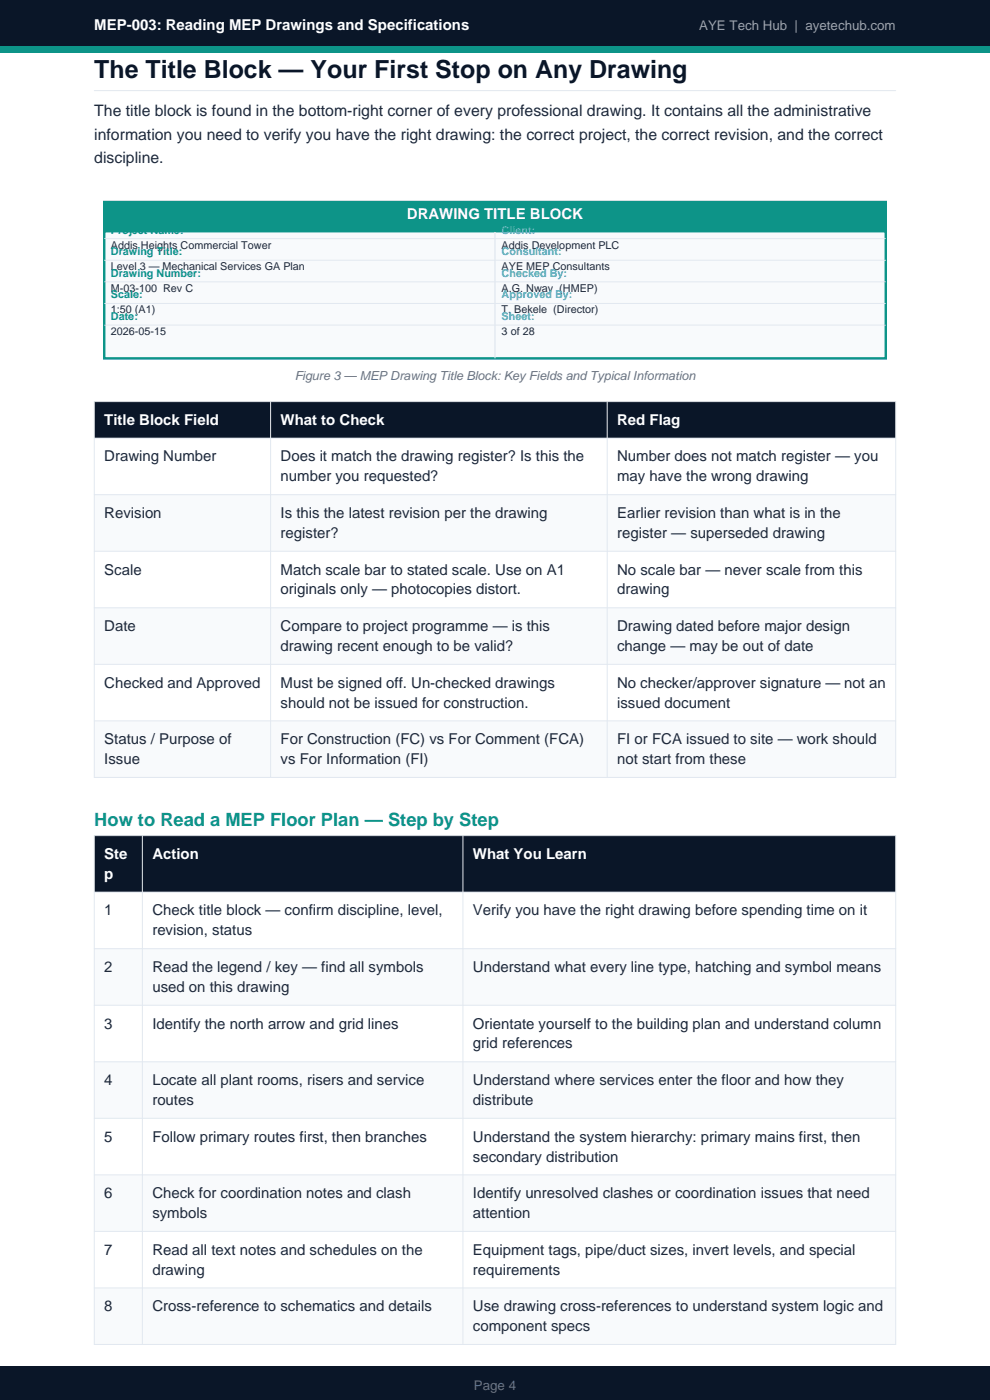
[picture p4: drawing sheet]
<svg xmlns="http://www.w3.org/2000/svg" width="210mm" height="297mm" viewBox="0 0 210 297" stroke-linecap="round" stroke-linejoin="round" font-family="sans-serif">
<defs><g id="words">
<text font-size="5.3" fill="#0a1628" x="20" y="16.6">The Title Block — Your First Stop on Any Drawing</text>
<text font-size="3.9" fill="#0d9488" x="20" y="175.2">How to Read a MEP Floor Plan — Step by Step</text>
<g font-size="3.4" fill="#1e293b">
<text x="20" y="24.7">The title block is found in the bottom-right corner of every professional drawing. It contains all the administrative</text>
<text x="20" y="29.6">information you need to verify you have the right drawing: the correct project, the correct revision, and the correct</text>
<text x="20" y="34.6">discipline.</text>
</g>
<g font-size="3.2" fill="#fff">
<text x="20" y="6.4">MEP-003: Reading MEP Drawings and Specifications</text>
<text x="86.3" y="46.4">DRAWING TITLE BLOCK</text>
<text x="22.1" y="90.1">Title Block Field</text>
<text x="59.5" y="90.1">What to Check</text>
<text x="130.9" y="90.1">Red Flag</text>
<text x="22.1" y="182.2">Ste</text>
<text x="32.3" y="182.2">Action</text>
<text x="100.3" y="182.2">What You Learn</text>
<text x="22.1" y="186.4">p</text>
</g>
<g font-size="3.2" fill="#1e293b">
<text x="22.1" y="97.9">Drawing Number</text>
<text x="59.5" y="97.9">Does it match the drawing register? Is this the</text>
<text x="130.9" y="97.9">Number does not match register — you</text>
<text x="59.5" y="102.1">number you requested?</text>
<text x="130.9" y="102.1">may have the wrong drawing</text>
<text x="22.1" y="109.9">Revision</text>
<text x="59.5" y="109.9">Is this the latest revision per the drawing</text>
<text x="130.9" y="109.9">Earlier revision than what is in the</text>
<text x="59.5" y="114.1">register?</text>
<text x="130.9" y="114.1">register — superseded drawing</text>
<text x="22.1" y="121.9">Scale</text>
<text x="59.5" y="121.9">Match scale bar to stated scale. Use on A1</text>
<text x="130.9" y="121.9">No scale bar — never scale from this</text>
<text x="59.5" y="126.1">originals only — photocopies distort.</text>
<text x="130.9" y="126.1">drawing</text>
<text x="22.1" y="133.9">Date</text>
<text x="59.5" y="133.9">Compare to project programme — is this</text>
<text x="130.9" y="133.9">Drawing dated before major design</text>
<text x="59.5" y="138.1">drawing recent enough to be valid?</text>
<text x="130.9" y="138.1">change — may be out of date</text>
<text x="22.1" y="145.9">Checked and Approved</text>
<text x="59.5" y="145.9">Must be signed off. Un-checked drawings</text>
<text x="130.9" y="145.9">No checker/approver signature — not an</text>
<text x="59.5" y="150.1">should not be issued for construction.</text>
<text x="130.9" y="150.1">issued document</text>
<text x="22.1" y="157.9">Status / Purpose of</text>
<text x="59.5" y="157.9">For Construction (FC) vs For Comment (FCA)</text>
<text x="130.9" y="157.9">FI or FCA issued to site — work should</text>
<text x="22.1" y="162.1">Issue</text>
<text x="59.5" y="162.1">vs For Information (FI)</text>
<text x="130.9" y="162.1">not start from these</text>
<text x="22.1" y="194.2">1</text>
<text x="32.3" y="194.2">Check title block — confirm discipline, level,</text>
<text x="100.3" y="194.2">Verify you have the right drawing before spending time on it</text>
<text x="32.3" y="198.4">revision, status</text>
<text x="22.1" y="206.2">2</text>
<text x="32.3" y="206.2">Read the legend / key — find all symbols</text>
<text x="100.3" y="206.2">Understand what every line type, hatching and symbol means</text>
<text x="32.3" y="210.4">used on this drawing</text>
<text x="22.1" y="218.2">3</text>
<text x="32.3" y="218.2">Identify the north arrow and grid lines</text>
<text x="100.3" y="218.2">Orientate yourself to the building plan and understand column</text>
<text x="100.3" y="222.4">grid references</text>
<text x="22.1" y="230.2">4</text>
<text x="32.3" y="230.2">Locate all plant rooms, risers and service</text>
<text x="100.3" y="230.2">Understand where services enter the floor and how they</text>
<text x="32.3" y="234.4">routes</text>
<text x="100.3" y="234.4">distribute</text>
<text x="22.1" y="242.2">5</text>
<text x="32.3" y="242.2">Follow primary routes first, then branches</text>
<text x="100.3" y="242.2">Understand the system hierarchy: primary mains first, then</text>
<text x="100.3" y="246.4">secondary distribution</text>
<text x="22.1" y="254.2">6</text>
<text x="32.3" y="254.2">Check for coordination notes and clash</text>
<text x="100.3" y="254.2">Identify unresolved clashes or coordination issues that need</text>
<text x="32.3" y="258.4">symbols</text>
<text x="100.3" y="258.4">attention</text>
<text x="22.1" y="266.2">7</text>
<text x="32.3" y="266.2">Read all text notes and schedules on the</text>
<text x="100.3" y="266.2">Equipment tags, pipe/duct sizes, invert levels, and special</text>
<text x="32.3" y="270.4">drawing</text>
<text x="100.3" y="270.4">requirements</text>
<text x="22.1" y="278.2">8</text>
<text x="32.3" y="278.2">Cross-reference to schematics and details</text>
<text x="100.3" y="278.2">Use drawing cross-references to understand system logic and</text>
<text x="100.3" y="282.4">component specs</text>
</g>
<text font-size="2.8" fill="#94a3b8" x="148.3" y="6.4">AYE Tech Hub | ayetechub.com</text>
<text font-size="2.8" fill="#64748b" x="100.5" y="294.9">Page 4</text>
<text font-size="2.6" fill="#64748b" x="62.5" y="80.6">Figure 3 — MEP Drawing Title Block: Key Fields and Typical Information</text>
<g font-size="2.3" fill="#0d9488">
<text x="23.5" y="49.6">Project Name:</text>
<text x="23.5" y="54.2">Drawing Title:</text>
<text x="23.5" y="58.7">Drawing Number:</text>
<text x="23.5" y="63.3">Scale:</text>
<text x="23.5" y="67.9">Date:</text>
</g>
<g font-size="2.3" fill="#1e293b">
<text x="23.5" y="52.7">Addis Heights Commercial Tower</text>
<text x="106.4" y="52.7">Addis Development PLC</text>
<text x="23.5" y="57.3">Level 3 — Mechanical Services GA Plan</text>
<text x="106.4" y="57.3">AYE MEP Consultants</text>
<text x="23.5" y="61.9">M-03-100 Rev C</text>
<text x="106.4" y="61.9">A.G. Nway (HMEP)</text>
<text x="23.5" y="66.5">1:50 (A1)</text>
<text x="23.5" y="71.1">2026-05-15</text>
<text x="106.4" y="66.5">T. Bekele (Director)</text>
<text x="106.4" y="71.1">3 of 28</text>
</g>
<g font-size="2.3" fill="#3b82f6">
<text x="106.4" y="49.6">Client:</text>
<text x="106.4" y="54.2">Consultant:</text>
<text x="106.4" y="58.7">Checked By:</text>
<text x="106.4" y="63.3">Approved By:</text>
<text x="106.4" y="67.9">Sheet:</text>
</g>
</g></defs>
<path d="M0 0h210v9.9h-210z" fill-rule="evenodd" fill="#0a1628"/>
<path d="M0 9.9h210v1.4h-210z" fill-rule="evenodd" fill="#0d9488"/>
<path d="M0 289.9h210v7.1h-210z" fill-rule="evenodd" fill="#0a1628"/>
<path d="M20 19.2h170" fill="none" stroke="#e2e8f0" stroke-width=".21"/>
<path d="M22.1 42.9h165.8v33.1h-165.8z" fill-rule="evenodd" fill="#f8fafc" stroke="#0d9488" stroke-width=".53"/>
<path d="M22.1 42.9h165.8v6.3h-165.8z" fill-rule="evenodd" fill="#0d9488" stroke="#0d9488" stroke-width=".21"/>
<path d="M22.1 50.6h165.8M22.1 55.2h165.8M22.1 59.8h165.8M22.1 64.4h165.8M22.1 69h165.8" fill="none" stroke="#e2e8f0" stroke-width=".21"/>
<path d="M105 49.2v26.8" fill="none" stroke="#e2e8f0" stroke-width=".28"/>
<path d="M20 85.2h170v7.8h-170z" fill-rule="evenodd" fill="#0a1628"/>
<path d="M20 93h170v12h-170z" fill-rule="evenodd" fill="#fff"/>
<path d="M20 105h170v11.9h-170z" fill-rule="evenodd" fill="#f8fafc"/>
<path d="M20 116.9h170v12h-170z" fill-rule="evenodd" fill="#fff"/>
<path d="M20 128.9h170v12h-170z" fill-rule="evenodd" fill="#f8fafc"/>
<path d="M20 140.9h170v12h-170z" fill-rule="evenodd" fill="#fff"/>
<path d="M20 152.9h170v12h-170z" fill-rule="evenodd" fill="#f8fafc"/>
<path d="M20 85.2h170v79.7h-170zM20 93h170M57.4 85.2v79.7M128.8 85.2v79.7M20 105h170M20 116.9h170M20 128.9h170M20 140.9h170M20 152.9h170" fill="none" stroke="#e2e8f0" stroke-width=".21"/>
<path d="M20 177.3h170v12h-170z" fill-rule="evenodd" fill="#0a1628"/>
<path d="M20 189.3h170v12h-170z" fill-rule="evenodd" fill="#fff"/>
<path d="M20 201.3h170v12h-170z" fill-rule="evenodd" fill="#f8fafc"/>
<path d="M20 213.3h170v11.9h-170z" fill-rule="evenodd" fill="#fff"/>
<path d="M20 225.2h170v12h-170z" fill-rule="evenodd" fill="#f8fafc"/>
<path d="M20 237.2h170v12h-170z" fill-rule="evenodd" fill="#fff"/>
<path d="M20 249.2h170v12h-170z" fill-rule="evenodd" fill="#f8fafc"/>
<path d="M20 261.2h170v12h-170z" fill-rule="evenodd" fill="#fff"/>
<path d="M20 273.2h170v12h-170z" fill-rule="evenodd" fill="#f8fafc"/>
<path d="M20 177.3h170v107.9h-170zM30.2 177.3v107.9M98.2 177.3v107.9M20 189.3h170M20 201.3h170M20 213.3h170M20 225.2h170M20 237.2h170M20 249.2h170M20 261.2h170M20 273.2h170" fill="none" stroke="#e2e8f0" stroke-width=".21"/>
<use href="#words"/>
</svg>
